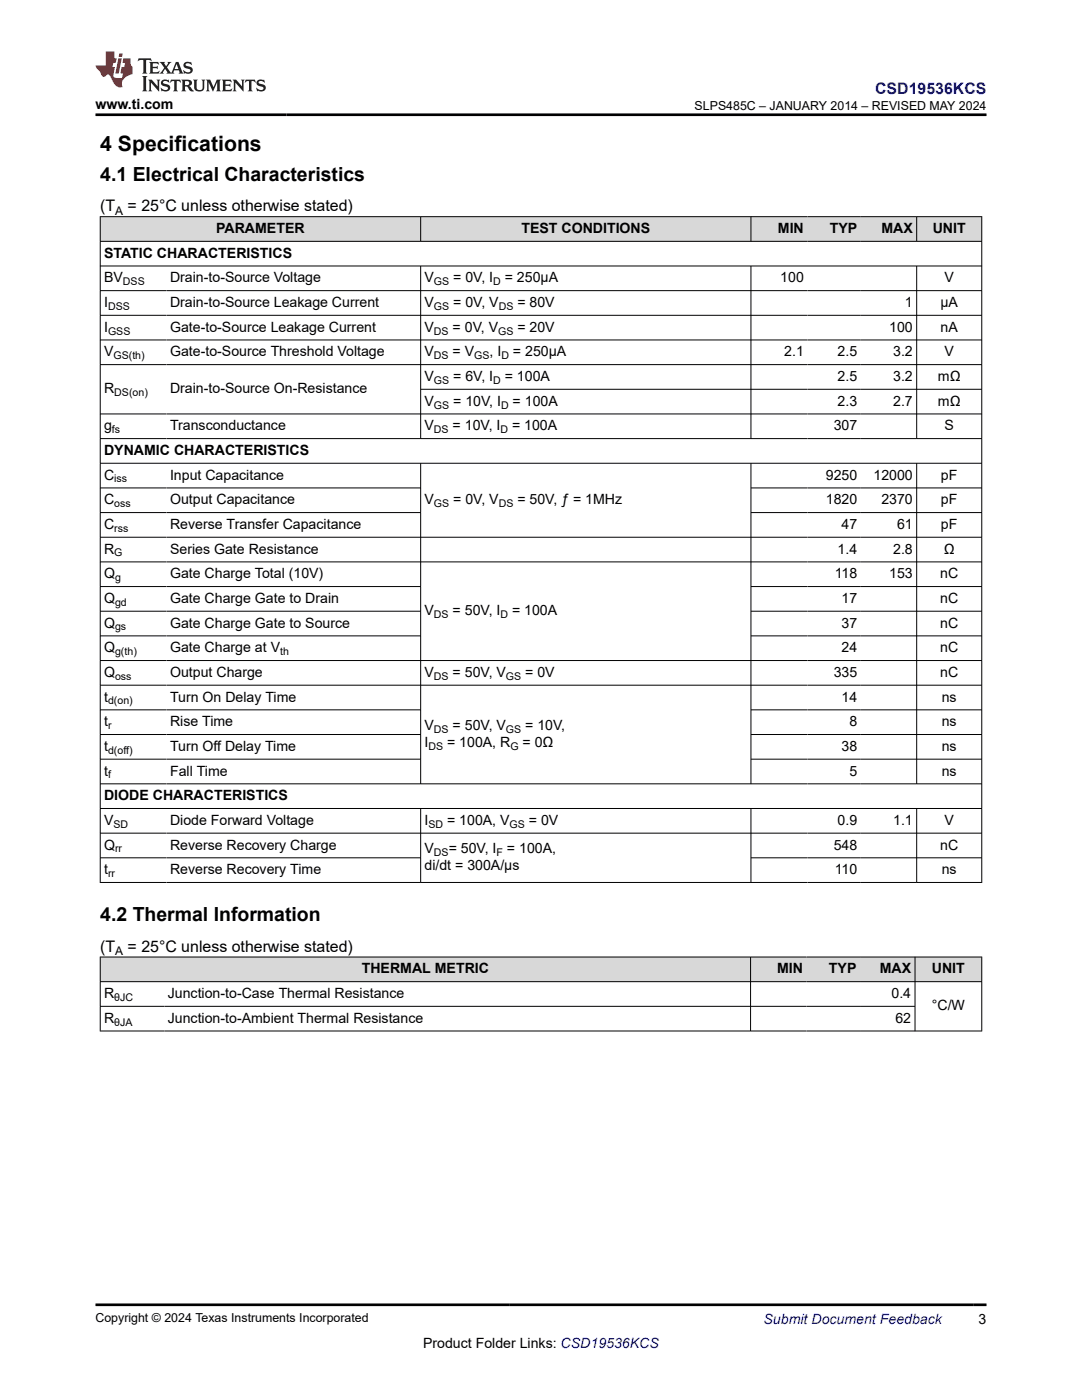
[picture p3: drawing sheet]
<svg xmlns="http://www.w3.org/2000/svg" width="216mm" height="279mm" viewBox="0 0 216 279" stroke-linecap="round" stroke-linejoin="round" font-family="sans-serif">
<defs><g id="words">
<text font-size="4.2" x="20" y="30.2">4 Specifications</text>
<g font-size="3.9">
<text x="20" y="36">4.1 Electrical Characteristics</text>
<text x="20" y="183.8">4.2 Thermal Information</text>
</g>
<text font-size="3.2" fill="#00f" x="174.6" y="18.7">CSD19536KCS</text>
<g font-size="3.2">
<text x="20" y="42.2">(T</text>
<text x="25.5" y="42.2">= 25°C unless otherwise stated)</text>
<text x="20" y="189.9">(T</text>
<text x="25.5" y="189.9">= 25°C unless otherwise stated)</text>
</g>
<g font-size="2.8">
<text x="19" y="21.8">www.ti.com</text>
<text x="43.1" y="46.5">PARAMETER</text>
<text x="104" y="46.5">TEST CONDITIONS</text>
<text x="155.2" y="46.5">MIN</text>
<text x="165.6" y="46.5">TYP</text>
<text x="175.9" y="46.5">MAX</text>
<text x="186.1" y="46.5">UNIT</text>
<text x="20.8" y="51.4">STATIC CHARACTERISTICS</text>
<text x="20.8" y="56.4">BV</text>
<text x="33.9" y="56.4">Drain-to-Source Voltage</text>
<text x="84.7" y="56.4">V</text>
<text x="90.4" y="56.4">= 0V, I</text>
<text x="100.7" y="56.4">= 250μA</text>
<text x="155.7" y="56.4">100</text>
<text x="188.5" y="56.4">V</text>
<text x="20.8" y="61.3">I</text>
<text x="33.9" y="61.3">Drain-to-Source Leakage Current</text>
<text x="84.7" y="61.3">V</text>
<text x="90.4" y="61.3">= 0V, V</text>
<text x="103.2" y="61.3">= 80V</text>
<text x="180.6" y="61.3">1</text>
<text x="187.7" y="61.3">μA</text>
<text x="20.8" y="66.2">I</text>
<text x="20.8" y="71.1">V</text>
<text x="33.9" y="66.2">Gate-to-Source Leakage Current</text>
<text x="33.9" y="71.1">Gate-to-Source Threshold Voltage</text>
<text x="84.7" y="66.2">V</text>
<text x="84.7" y="71.1">V</text>
<text x="90.3" y="66.2">= 0V, V</text>
<text x="90.3" y="71.1">= V</text>
<text x="97.7" y="71.1">, I</text>
<text x="102.4" y="71.1">= 250μA</text>
<text x="103.2" y="66.2">= 20V</text>
<text x="156.5" y="71.1">2.1</text>
<text x="167.1" y="71.1">2.5</text>
<text x="177.4" y="66.2">100</text>
<text x="178.2" y="71.1">3.2</text>
<text x="187.7" y="66.2">nA</text>
<text x="188.5" y="71.1">V</text>
<text x="84.7" y="76">V</text>
<text x="90.4" y="76">= 6V, I</text>
<text x="100.7" y="76">= 100A</text>
<text x="167.1" y="76">2.5</text>
<text x="178.2" y="76">3.2</text>
<text x="187.1" y="76">mΩ</text>
<text x="20.8" y="78.5">R</text>
<text x="33.9" y="78.5">Drain-to-Source On-Resistance</text>
<text x="84.7" y="81">V</text>
<text x="90.4" y="81">= 10V, I</text>
<text x="102.3" y="81">= 100A</text>
<text x="167.1" y="81">2.3</text>
<text x="178.2" y="81">2.7</text>
<text x="187.1" y="81">mΩ</text>
<text x="20.8" y="85.9">g</text>
<text x="33.9" y="85.9">Transconductance</text>
<text x="84.7" y="85.9">V</text>
<text x="90.3" y="85.9">= 10V, I</text>
<text x="102.2" y="85.9">= 100A</text>
<text x="166.4" y="85.9">307</text>
<text x="188.5" y="85.9">S</text>
<text x="20.8" y="90.8">DYNAMIC CHARACTERISTICS</text>
<text x="20.8" y="95.7">C</text>
<text x="33.9" y="95.7">Input Capacitance</text>
<text x="164.8" y="95.7">9250</text>
<text x="174.3" y="95.7">12000</text>
<text x="187.8" y="95.7">pF</text>
<text x="20.8" y="100.6">C</text>
<text x="33.9" y="100.6">Output Capacitance</text>
<text x="84.7" y="100.6">V</text>
<text x="90.4" y="100.6">= 0V, V</text>
<text x="103.2" y="100.6">= 50V, ƒ = 1MHz</text>
<text x="164.8" y="100.6">1820</text>
<text x="175.9" y="100.6">2370</text>
<text x="187.8" y="100.6">pF</text>
<text x="20.8" y="105.6">C</text>
<text x="33.9" y="105.6">Reverse Transfer Capacitance</text>
<text x="167.9" y="105.6">47</text>
<text x="179" y="105.6">61</text>
<text x="187.8" y="105.6">pF</text>
<text x="20.8" y="110.5">R</text>
<text x="33.9" y="110.5">Series Gate Resistance</text>
<text x="167.1" y="110.5">1.4</text>
<text x="178.2" y="110.5">2.8</text>
<text x="188.3" y="110.5">Ω</text>
<text x="20.8" y="115.4">Q</text>
<text x="33.9" y="115.4">Gate Charge Total (10V)</text>
<text x="166.6" y="115.4">118</text>
<text x="177.4" y="115.4">153</text>
<text x="187.6" y="115.4">nC</text>
<text x="20.8" y="120.3">Q</text>
<text x="20.8" y="125.3">Q</text>
<text x="33.9" y="120.3">Gate Charge Gate to Drain</text>
<text x="33.9" y="125.3">Gate Charge Gate to Source</text>
<text x="84.7" y="122.8">V</text>
<text x="90.3" y="122.8">= 50V, I</text>
<text x="102.2" y="122.8">= 100A</text>
<text x="167.9" y="120.3">17</text>
<text x="167.9" y="125.3">37</text>
<text x="187.6" y="120.3">nC</text>
<text x="187.6" y="125.3">nC</text>
<text x="20.8" y="130.2">Q</text>
<text x="33.9" y="130.2">Gate Charge at V</text>
<text x="167.9" y="130.2">24</text>
<text x="187.6" y="130.2">nC</text>
<text x="20.8" y="135.1">Q</text>
<text x="33.9" y="135.1">Output Charge</text>
<text x="84.7" y="135.1">V</text>
<text x="90.3" y="135.1">= 50V, V</text>
<text x="104.8" y="135.1">= 0V</text>
<text x="166.4" y="135.1">335</text>
<text x="187.6" y="135.1">nC</text>
<text x="20.8" y="140">t</text>
<text x="33.9" y="140">Turn On Delay Time</text>
<text x="167.9" y="140">14</text>
<text x="187.9" y="140">ns</text>
<text x="20.8" y="144.9">t</text>
<text x="20.8" y="149.9">t</text>
<text x="33.9" y="144.9">Rise Time</text>
<text x="33.9" y="149.9">Turn Off Delay Time</text>
<text x="84.7" y="145.7">V</text>
<text x="84.7" y="149.1">I</text>
<text x="89.2" y="149.1">= 100A, R</text>
<text x="90.3" y="145.7">= 50V, V</text>
<text x="104.3" y="149.1">= 0Ω</text>
<text x="104.8" y="145.7">= 10V,</text>
<text x="167.9" y="149.9">38</text>
<text x="169.5" y="144.9">8</text>
<text x="187.9" y="144.9">ns</text>
<text x="187.9" y="149.9">ns</text>
<text x="20.8" y="154.8">t</text>
<text x="33.9" y="154.8">Fall Time</text>
<text x="169.5" y="154.8">5</text>
<text x="187.9" y="154.8">ns</text>
<text x="20.8" y="159.7">DIODE CHARACTERISTICS</text>
<text x="20.8" y="164.6">V</text>
<text x="33.9" y="164.6">Diode Forward Voltage</text>
<text x="84.7" y="164.6">I</text>
<text x="89.2" y="164.6">= 100A, V</text>
<text x="105.5" y="164.6">= 0V</text>
<text x="167.1" y="164.6">0.9</text>
<text x="178.2" y="164.6">1.1</text>
<text x="188.5" y="164.6">V</text>
<text x="20.8" y="169.5">Q</text>
<text x="33.9" y="169.5">Reverse Recovery Charge</text>
<text x="84.7" y="170.3">V</text>
<text x="84.7" y="173.7">di/dt = 300A/μs</text>
<text x="89.5" y="170.3">= 50V, I</text>
<text x="101.2" y="170.3">= 100A,</text>
<text x="166.4" y="169.5">548</text>
<text x="187.6" y="169.5">nC</text>
<text x="20.8" y="174.5">t</text>
<text x="33.9" y="174.5">Reverse Recovery Time</text>
<text x="166.6" y="174.5">110</text>
<text x="187.9" y="174.5">ns</text>
<text x="72.2" y="194.3">THERMAL METRIC</text>
<text x="155.1" y="194.3">MIN</text>
<text x="165.4" y="194.3">TYP</text>
<text x="175.5" y="194.3">MAX</text>
<text x="185.9" y="194.3">UNIT</text>
<text x="20.8" y="199.2">R</text>
<text x="33.5" y="199.2">Junction-to-Case Thermal Resistance</text>
<text x="177.9" y="199.2">0.4</text>
<text x="185.9" y="201.6">°C/W</text>
<text x="20.8" y="204.1">R</text>
<text x="33.5" y="204.1">Junction-to-Ambient Thermal Resistance</text>
<text x="178.7" y="204.1">62</text>
<text x="84.4" y="269">Product Folder Links: CSD19536KCS</text>
<text x="195.3" y="264.2">3</text>
</g>
<text font-size="2.8" fill="#00f" x="152.4" y="264.2">Submit Document Feedback</text>
<g font-size="2.5">
<text x="138.6" y="21.9">SLPS485C – JANUARY 2014 – REVISED MAY 2024</text>
<text x="19" y="263.9">Copyright © 2024 Texas Instruments Incorporated</text>
</g>
<g font-size="2.4">
<text x="23" y="42.8">A</text>
<text x="23" y="190.6">A</text>
</g>
<g font-size="2.1">
<text x="24.5" y="56.9">DSS</text>
<text x="86.6" y="56.9">GS</text>
<text x="98.4" y="56.9">D</text>
<text x="21.6" y="61.8">DSS</text>
<text x="86.6" y="61.8">GS</text>
<text x="99.5" y="61.8">DS</text>
<text x="21.6" y="66.8">GSS</text>
<text x="22.6" y="71.7">GS(th)</text>
<text x="86.6" y="66.8">DS</text>
<text x="86.6" y="71.7">DS</text>
<text x="94.6" y="71.7">GS</text>
<text x="99.4" y="66.8">GS</text>
<text x="100" y="71.7">D</text>
<text x="86.6" y="76.6">GS</text>
<text x="98.4" y="76.6">D</text>
<text x="22.8" y="79.1">DS(on)</text>
<text x="86.6" y="81.5">GS</text>
<text x="100" y="81.5">D</text>
<text x="22.3" y="86.4">fs</text>
<text x="86.6" y="86.4">DS</text>
<text x="99.9" y="86.4">D</text>
<text x="22.8" y="96.3">iss</text>
<text x="22.8" y="101.2">oss</text>
<text x="86.6" y="101.2">GS</text>
<text x="99.5" y="101.2">DS</text>
<text x="22.8" y="106.1">rss</text>
<text x="22.8" y="111.1">G</text>
<text x="23" y="116">g</text>
<text x="23" y="120.9">gd</text>
<text x="23" y="125.8">gs</text>
<text x="86.6" y="123.4">DS</text>
<text x="99.9" y="123.4">D</text>
<text x="23" y="130.7">g(th)</text>
<text x="55.9" y="130.7">th</text>
<text x="23" y="135.7">oss</text>
<text x="86.6" y="135.7">DS</text>
<text x="101" y="135.7">GS</text>
<text x="21.6" y="140.6">d(on)</text>
<text x="21.6" y="145.5">r</text>
<text x="85.5" y="149.7">DS</text>
<text x="86.6" y="146.3">DS</text>
<text x="101" y="146.3">GS</text>
<text x="101.8" y="149.7">G</text>
<text x="21.6" y="150.4">d(off)</text>
<text x="21.6" y="155.3">f</text>
<text x="22.6" y="165.2">SD</text>
<text x="85.5" y="165.2">SD</text>
<text x="101.7" y="165.2">GS</text>
<text x="23" y="170.1">rr</text>
<text x="86.6" y="170.9">DS</text>
<text x="99.1" y="170.9">F</text>
<text x="21.6" y="175">rr</text>
<text x="22.8" y="199.8">θJC</text>
<text x="22.8" y="204.7">θJA</text>
</g>
</g></defs>
<g fill="#d8d8d8">
<path d="M20 43.2h175.9v5h-175.9z" fill-rule="evenodd"/>
<path d="M20.1 43.3h63.8v4.8h-63.8z" fill-rule="evenodd"/>
<path d="M84 43.3h65.8v4.8h-65.8z" fill-rule="evenodd"/>
<path d="M149.9 43.3h11.2v4.8h-11.2z" fill-rule="evenodd"/>
<path d="M161.1 43.3h10.7v4.8h-10.7z" fill-rule="evenodd"/>
<path d="M171.8 43.3h11.1v4.8h-11.1z" fill-rule="evenodd"/>
<path d="M183 43.3h12.8v4.8h-12.8z" fill-rule="evenodd"/>
</g>
<g fill="none" stroke="#000" stroke-width=".2">
<path d="M19.9 43.2h176.1M19.9 48.2h176.1M19.9 53.1h176.1M19.9 58h176.1M20 43.2v133M83.9 43.2v5M83.9 53.1v34.5M149.8 43.2v5M149.8 53.1v34.5M182.9 43.2v5M182.9 53.1v34.5M195.9 43.2v133"/>
<path d="M19.9 62.9h176.1M19.9 67.8h176.1M19.9 72.8h176.1M83.9 77.7h112.1M19.9 82.6h176.1M19.9 87.5h176.1M19.9 92.5h176.1M19.9 97.4h64.1M83.9 92.5v64M149.8 92.5v64M149.8 97.4h46.2M182.9 92.5v64"/>
<path d="M19.9 107.2h176.1M19.9 102.3h64.1M19.9 112.1h176.1M19.9 117.1h64.1M149.8 102.3h46.2M149.8 117.1h46.2M19.9 131.8h176.1M19.9 122h64.1M19.9 126.9h64.1M19.9 136.7h176.1M149.8 122h46.2M149.8 126.9h46.2"/>
<path d="M19.9 141.7h64.1M19.9 156.4h176.1M19.9 146.6h64.1M19.9 151.5h64.1M149.8 141.7h46.2M149.8 146.6h46.2M149.8 151.5h46.2M19.9 161.4h176.1M19.9 166.3h176.1M19.9 171.2h64.1M19.9 176.1h176.1M83.9 161.4v14.8"/>
<path d="M149.8 161.4v14.8M149.8 171.2h46.2M182.9 161.4v14.8"/>
</g>
<g fill="#d8d8d8">
<path d="M20 191h175.9v4.9h-175.9z" fill-rule="evenodd"/>
<path d="M20.1 191.1h129.6v4.8h-129.6z" fill-rule="evenodd"/>
<path d="M149.8 191.1h11.2v4.8h-11.2z" fill-rule="evenodd"/>
<path d="M161 191.1h10.6v4.8h-10.6z" fill-rule="evenodd"/>
<path d="M171.6 191.1h10.9v4.8h-10.9z" fill-rule="evenodd"/>
<path d="M182.6 191.1h13.2v4.8h-13.2z" fill-rule="evenodd"/>
</g>
<path d="M19.9 191h176.1M19.9 195.9h176.1M20 190.9v14.9M149.8 190.9v14.9M182.6 190.9v14.9M195.9 190.9v14.9M19.9 200.8h162.7M19.9 205.8h176.1" fill="none" stroke="#000" stroke-width=".2"/>
<path d="M27.7 11.6l-.2 .6 .5-.2h.6v.1v2.2l-.2 .4h1l-.2-.4v-2.2v-.1h.5l.5 .2-.1-.6zM29.8 12.4l.2 .3v1.6l-.2 .4h1.9l.1-.6a1.08 1.08 0 0 1-1.3 .2v-.7h.6l.4 .2v-.7l-.4 .2h-.6v-.5l.2-.2a1 1 0 0 1 1 .3l-.1-.5zM31.8 12.4l1 1.1-1 1.2h.9l-.2-.2 .4-.8 .5 .8-.2 .2h1.6l-.2-.2 .1-.5h1l.1 .5-.1 .2h.9l-.2-.4-.8-1.9h-.5l-1 2.1-.8-1.1 .9-1h-.8l.2 .2-.5 .6-.3-.6 .1-.2zM35.2 12.8l.4 1h-.8zM36.8 12.5a.65 .65 0 0 0-.2 .7 .65 .65 0 0 0 .6 .5l.7 .1 .1 .3a.79 .79 0 0 1-.7 .4 .79 .79 0 0 1-.7-.5l.1 .7 .2-.1a.93 .93 0 0 0 1.1 0 .93 .93 0 0 0 .4-.9 1.46 1.46 0 0 0-1.2-.6l-.1-.3a1.09 1.09 0 0 1 1.2 .2l-.2-.6-.1 .1-.6-.2zM28.4 15.2l.2 .4v2.2l-.2 .4h1l-.2-.4v-2.2l.2-.4zM29.6 15.9l.2 .4v1.5l-.2 .4h.8l-.3-.4v-1.3l1.7 1.8v-2l.2-.4h-.8l.2 .2 .1 1.1-1.2-1.3zM32.3 16a.65 .65 0 0 0-.2 .8 .65 .65 0 0 0 .7 .4l.6 .2 .1 .2a.79 .79 0 0 1-.7 .4 .79 .79 0 0 1-.7-.5l.1 .7 .2-.1a.93 .93 0 0 0 1.1 .1 .93 .93 0 0 0 .4-1 1.46 1.46 0 0 0-1.2-.5l-.1-.4a1.09 1.09 0 0 1 1.2 .2l-.2-.6-.1 .1-.6-.1zM34.1 15.9l-.1 .6a.63 .63 0 0 1 .7-.3l.1 1.6-.3 .4h1l-.2-.4v-1.6a.66 .66 0 0 1 .8 .3l-.1-.6zM36.2 15.9l.2 .4v1.5l-.2 .4h.9l-.2-.2v-.7h.5l.1 .2a.79 .79 0 0 0 1.2 .6l-1-.9a.61 .61 0 0 0 .6-.6 .61 .61 0 0 0-.5-.7zM36.9 16.2h.2a.47 .47 0 0 1 .5 .1 .47 .47 0 0 1 .1 .5l-.2 .1-.6 .1zM38.5 15.9l.2 .2a2.27 2.27 0 0 0 .4 2 1.04 1.04 0 0 0 1.7-.7v-1.3l.2-.2h-.8l.2 .4v1.1a.6 .6 0 0 1-.6 .6 .6 .6 0 0 1-.6-.6v-1.1l.3-.4zM41.1 15.9l.2 .4v1.5l-.2 .4h.7l-.2-.4v-1.4l.9 1.9 .8-1.9v1.4l-.2 .4h1l-.3-.4v-1.5l.3-.4h-.8l-.7 1.5-.7-1.5zM44.3 15.9l.2 .4v1.5l-.2 .4h1.9l.1-.6a1.09 1.09 0 0 1-1.3 .2v-.7h.6l.4 .2v-.6l-.4 .2h-.6v-.6l.2-.1a1.01 1.01 0 0 1 1 .3l-.1-.6zM46.4 15.9l.3 .4v1.5l-.3 .4h.8l-.2-.4v-1.3l1.6 1.8v-2l.2-.4h-.7l.2 .2v1.1l-1.2-1.3zM49 15.9l-.1 .6a.63 .63 0 0 1 .8-.3v1.6l-.3 .4h1l-.2-.4v-1.6a.66 .66 0 0 1 .8 .3l-.1-.6zM51.4 16a.65 .65 0 0 0-.2 .8 .65 .65 0 0 0 .6 .4l.6 .2 .2 .2a.79 .79 0 0 1-.8 .4 .79 .79 0 0 1-.6-.5l.1 .7 .2-.1a.93 .93 0 0 0 1 .1 .93 .93 0 0 0 .5-1 1.46 1.46 0 0 0-1.3-.5l-.1-.4a1.09 1.09 0 0 1 1.3 .2l-.2-.6-.2 .1-.5-.1z" fill="#231f20"/>
<path d="M21.1 10.3v2.7h-2.1l.1 .4 .9 1a.95 .95 0 0 0 .9 .9 .59 .59 0 0 1 .6-.4 .59 .59 0 0 1 .5 .3l.4 .8a1.59 1.59 0 0 0 2.1 1.4 1.61 1.61 0 0 1 1-2.3l1-.3-.1-1.5a1.59 1.59 0 0 1-.4-1.7h-1.4l-.2 .9h.5l-.1 .9h-.5l-.2 .9v.3l.4 .1-.2 .9h-.6a.73 .73 0 0 1-1.1-.7l.3-1.5h-.5l.2-.9h.5l.2-.9h-.5v-1.3zM23.6 11.6l-.6 3.1h.7l.6-3.1zM23.8 10.7l-.1 .6h.7l.1-.6z" fill="#ed1c24"/>
<path d="M19 22.9h177.8M19 260.4h177.8" fill="none" stroke="#000" stroke-width=".53"/>
<use href="#words"/>
</svg>
